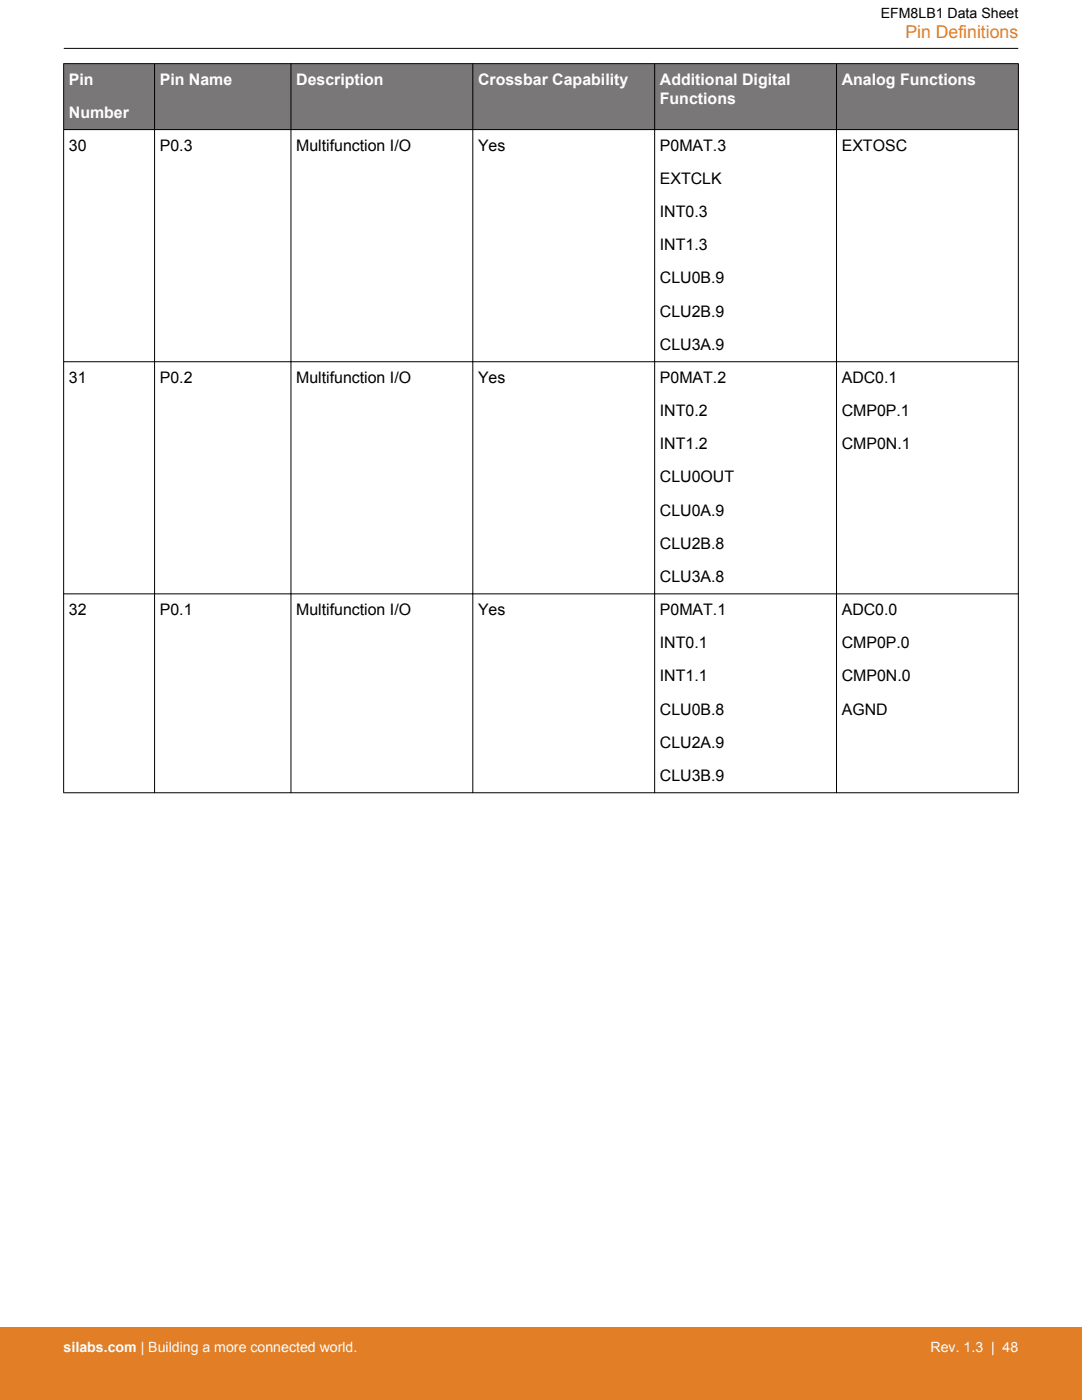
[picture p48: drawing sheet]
<svg xmlns="http://www.w3.org/2000/svg" width="216mm" height="279mm" viewBox="0 0 216 279" stroke-linecap="round" stroke-linejoin="round" font-family="sans-serif">
<defs><g id="words">
<text font-size="3.5" fill="#e27f26" x="180.7" y="7.5">Pin Definitions</text>
<g font-size="3.2" fill="#fff">
<text x="13.7" y="16.9">Pin</text>
<text x="31.9" y="16.9">Pin Name</text>
<text x="59.1" y="16.9">Description</text>
<text x="95.4" y="16.9">Crossbar Capability</text>
<text x="131.7" y="16.9">Additional Digital</text>
<text x="168" y="16.9">Analog Functions</text>
<text x="13.7" y="23.5">Number</text>
<text x="131.7" y="20.7">Functions</text>
</g>
<g font-size="3.2">
<text x="13.7" y="30">30</text>
<text x="31.9" y="30">P0.3</text>
<text x="59.1" y="30">Multifunction I/O</text>
<text x="95.4" y="30">Yes</text>
<text x="131.7" y="30">P0MAT.3</text>
<text x="168" y="30">EXTOSC</text>
<text x="131.7" y="36.7">EXTCLK</text>
<text x="131.7" y="43.3">INT0.3</text>
<text x="131.7" y="49.9">INT1.3</text>
<text x="131.7" y="56.6">CLU0B.9</text>
<text x="131.7" y="63.2">CLU2B.9</text>
<text x="131.7" y="69.8">CLU3A.9</text>
<text x="13.7" y="76.4">31</text>
<text x="31.9" y="76.4">P0.2</text>
<text x="59.1" y="76.4">Multifunction I/O</text>
<text x="95.4" y="76.4">Yes</text>
<text x="131.7" y="76.4">P0MAT.2</text>
<text x="168" y="76.4">ADC0.1</text>
<text x="131.7" y="83">INT0.2</text>
<text x="168" y="83">CMP0P.1</text>
<text x="131.7" y="89.6">INT1.2</text>
<text x="168" y="89.6">CMP0N.1</text>
<text x="131.7" y="96.3">CLU0OUT</text>
<text x="131.7" y="102.9">CLU0A.9</text>
<text x="131.7" y="109.5">CLU2B.8</text>
<text x="131.7" y="116.2">CLU3A.8</text>
<text x="13.7" y="122.7">32</text>
<text x="31.9" y="122.7">P0.1</text>
<text x="59.1" y="122.7">Multifunction I/O</text>
<text x="95.4" y="122.7">Yes</text>
<text x="131.7" y="122.7">P0MAT.1</text>
<text x="168" y="122.7">ADC0.0</text>
<text x="131.7" y="129.3">INT0.1</text>
<text x="168" y="129.3">CMP0P.0</text>
<text x="131.7" y="136">INT1.1</text>
<text x="168" y="136">CMP0N.0</text>
<text x="131.7" y="142.6">CLU0B.8</text>
<text x="168" y="142.6">AGND</text>
<text x="131.7" y="149.2">CLU2A.9</text>
<text x="131.7" y="155.9">CLU3B.9</text>
</g>
<text font-size="2.8" x="175.7" y="3.5">EFM8LB1 Data Sheet</text>
<g font-size="2.8" fill="#fff">
<text x="12.7" y="269.9">silabs.com | Building a more connected world.</text>
<text x="185.7" y="269.9">Rev. 1.3 | 48</text>
</g>
</g></defs>
<g fill="#797777">
<path d="M12.7 12.7h190.5v13.2h-190.5z" fill-rule="evenodd"/>
<path d="M12.7 12.7h190.5v13.2h-190.5z" fill-rule="evenodd"/>
</g>
<g fill="none" stroke="#000" stroke-width=".2">
<path d="M12.7 12.7h190.5M12.7 12.7v145.6M12.7 9.7h190.5M30.8 12.7v145.6M58.1 12.7v145.6M94.3 12.7v145.6M130.6 12.7v145.6M166.9 12.7v145.6M203.2 12.7v145.6M12.7 25.9h190.5M12.7 72.2h190.5M12.7 118.5h190.5"/>
<path d="M12.7 158.2h190.5"/>
</g>
<path d="M0 264.9h215.9v14.5h-215.9z" fill="#e27f26"/>
<use href="#words"/>
</svg>
